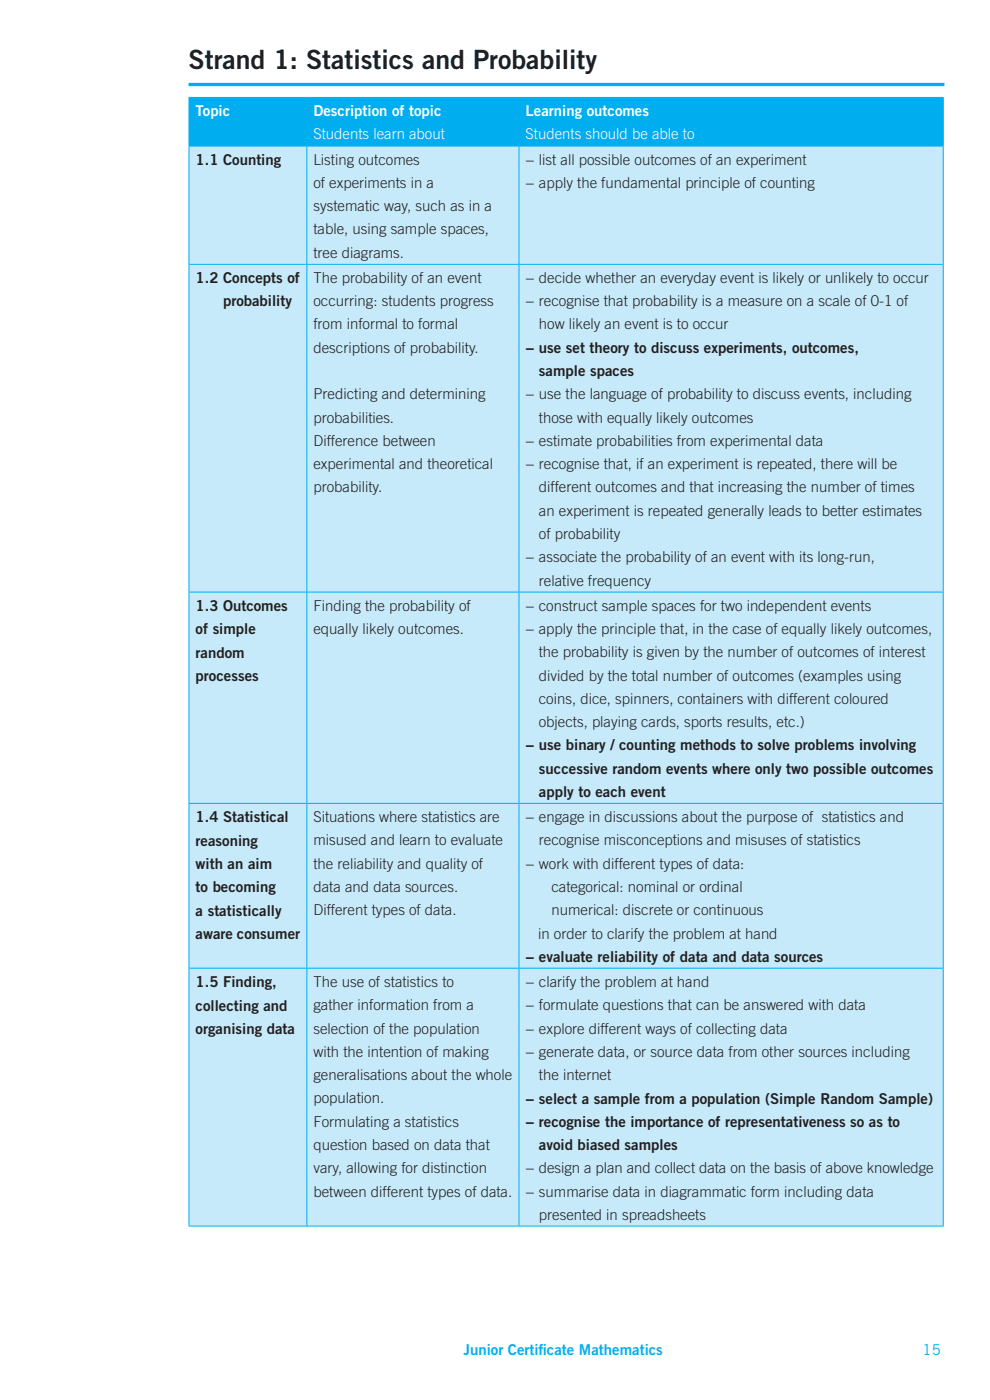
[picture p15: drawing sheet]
<svg xmlns="http://www.w3.org/2000/svg" width="210mm" height="297mm" viewBox="0 0 210 297" stroke-linecap="round" stroke-linejoin="round" font-family="sans-serif">
<defs><g id="words">
<text font-size="5.6" fill="#231f20" x="40" y="14.6">Strand 1: Statistics and Probability</text>
<g font-size="3.2" fill="#fff">
<text x="41.5" y="24.6">Topic</text>
<text x="66.5" y="24.6">Description of topic</text>
<text x="66.5" y="29.6">Students learn about</text>
<text x="111.5" y="24.6">Learning outcomes</text>
<text x="111.5" y="29.6">Students should be able to</text>
</g>
<g font-size="3.2" fill="#231f20">
<text x="41.5" y="35">1.1 Counting</text>
<text x="66.5" y="34.9">Listing outcomes</text>
<text x="111.5" y="34.9">− list all possible outcomes of an experiment</text>
<text x="66.5" y="39.8">of experiments in a</text>
<text x="111.5" y="39.9">− apply the fundamental principle of counting</text>
<text x="66.5" y="44.8">systematic way, such as in a</text>
<text x="66.5" y="49.7">table, using sample spaces,</text>
<text x="66.5" y="54.7">tree diagrams.</text>
<text x="66.5" y="60">The probability of an event</text>
<text x="41.5" y="60.1">1.2 C oncepts of</text>
<text x="47.3" y="65">probability</text>
<text x="66.5" y="64.9">occurring: students progress</text>
<text x="111.5" y="60">− decide whether an everyday event is likely or unlikely to occur</text>
<text x="111.5" y="64.9">− recognise that probability is a measure on a scale of 0-1 of</text>
<text x="66.5" y="69.9">from informal to formal</text>
<text x="114.3" y="69.9">how likely an event is to occur</text>
<text x="66.5" y="74.8">descriptions of probability.</text>
<text x="111.5" y="74.8">− use set theory to discuss experiments, outcomes,</text>
<text x="114.3" y="79.8">sample spaces</text>
<text x="66.5" y="84.7">Predicting and determining</text>
<text x="66.5" y="89.6">probabilities.</text>
<text x="111.5" y="84.7">− use the language of probability to discuss events, including</text>
<text x="114.3" y="89.6">those with equally likely outcomes</text>
<text x="66.5" y="94.6">Difference between</text>
<text x="111.5" y="94.6">− estimate probabilities from experimental data</text>
<text x="66.5" y="99.5">experimental and theoretical</text>
<text x="111.5" y="99.5">− recognise that, if an experiment is repeated, there will be</text>
<text x="66.5" y="104.5">probability.</text>
<text x="114.3" y="104.5">different outcomes and that increasing the number of times</text>
<text x="114.3" y="109.4">an experiment is repeated generally leads to better estimates</text>
<text x="111.5" y="119.3">− associate the probability of an event with its long-run,</text>
<text x="114.3" y="114.4">of probability</text>
<text x="114.3" y="124.2">relative frequency</text>
<text x="41.5" y="129.6">1.3 Outcomes</text>
<text x="66.5" y="129.6">Finding the probability of</text>
<text x="111.5" y="129.6">− construct sample spaces for two independent events</text>
<text x="41.5" y="134.6">of simple</text>
<text x="66.5" y="134.5">equally likely outcomes.</text>
<text x="111.5" y="134.5">− apply the principle that, in the case of equally likely outcomes,</text>
<text x="41.5" y="139.5">random</text>
<text x="114.3" y="139.4">the probability is given by the number of outcomes of interest</text>
<text x="41.5" y="144.4">processes</text>
<text x="114.3" y="144.4">divided by the total number of outcomes (examples using</text>
<text x="114.3" y="149.3">coins, dice, spinners, containers with different coloured</text>
<text x="114.3" y="154.3">objects, playing cards, sports results, etc.)</text>
<text x="111.5" y="159.2">− use binary / counting methods to solve problems involving</text>
<text x="114.3" y="164.1">successive random events where only two possible outcomes</text>
<text x="114.3" y="169.1">apply to each event</text>
<text x="41.5" y="174.5">1.4 Statistical</text>
<text x="41.5" y="179.4">reasoning</text>
<text x="66.5" y="174.4">Situations where statistics are</text>
<text x="66.5" y="179.4">misused and learn to evaluate</text>
<text x="111.5" y="174.4">− engage in discussions about the purpose of statistics and</text>
<text x="114.3" y="179.4">recognise misconceptions and misuses of statistics</text>
<text x="41.5" y="184.4">with an aim</text>
<text x="66.5" y="184.3">the reliability and quality of</text>
<text x="111.5" y="184.3">− work with different types of data:</text>
<text x="41.5" y="189.3">to becoming</text>
<text x="66.5" y="189.2">data and data sources.</text>
<text x="117" y="189.2">categorical: nominal or ordinal</text>
<text x="41.5" y="194.2">a statistically</text>
<text x="66.5" y="194.2">Different types of data.</text>
<text x="117" y="194.2">numerical: discrete or continuous</text>
<text x="41.5" y="199.2">aware consumer</text>
<text x="114.1" y="199.1">in order to clarify the problem at hand</text>
<text x="41.5" y="209.5">1.5 Finding,</text>
<text x="66.5" y="209.4">The use of statistics to</text>
<text x="111.5" y="204.1">− evaluate reliability of data and data sources</text>
<text x="111.5" y="209.4">− clarify the problem at hand</text>
<text x="41.5" y="214.4">collecting and</text>
<text x="66.5" y="214.3">gather information from a</text>
<text x="111.5" y="214.3">− formulate questions that can be answered with data</text>
<text x="41.5" y="219.3">organising data</text>
<text x="66.5" y="219.3">selection of the population</text>
<text x="111.5" y="219.3">− explore different ways of collecting data</text>
<text x="66.5" y="224.2">with the intention of making</text>
<text x="111.5" y="224.2">− generate data, or source data from other sources including</text>
<text x="66.5" y="229.2">generalisations about the whole</text>
<text x="114.3" y="229.2">the internet</text>
<text x="66.5" y="234.1">population.</text>
<text x="66.5" y="239">Formulating a statistics</text>
<text x="111.5" y="234.1">− select a sample from a population (Simple Random Sample)</text>
<text x="111.5" y="239">− recognise the importance of representativeness so as to</text>
<text x="66.5" y="244">question based on data that</text>
<text x="114.3" y="244">avoid biased samples</text>
<text x="66.5" y="248.9">vary, allowing for distinction</text>
<text x="111.5" y="248.9">− design a plan and collect data on the basis of above knowledge</text>
<text x="66.5" y="253.9">between different types of data.</text>
<text x="111.5" y="253.9">− summarise data in diagrammatic form including data</text>
<text x="114.3" y="258.8">presented in spreadsheets</text>
</g>
<g font-size="3.2" fill="#00aeef">
<text x="98.3" y="287.5">Junior Certif</text>
<text x="114.3" y="287.5">icate Mathematics</text>
<text x="195.7" y="287.4">15</text>
</g>
</g></defs>
<path d="M40 17.9h160.3" fill="none" stroke="#00aeef" stroke-width=".71" stroke-linecap="butt"/>
<path d="M40.1 20.7h25v10.3h-25zM65.1 20.7h45v10.3h-45zM110.1 20.7h90v10.3h-90z" fill="#00aeef"/>
<path d="M40.1 31h25v25.1h-25zM65.1 31h45v25.1h-45zM110.1 31h90v25.1h-90zM40.1 56.1h25v69.5h-25zM65.1 56.1h45v69.5h-45zM110.1 56.1h90v69.5h-90zM40.1 125.6h25v44.8h-25zM65.1 125.6h45v44.8h-45zM110.1 125.6h90v44.8h-90zM40.1 170.4h25v35h-25zM65.1 170.4h45v35h-45zM110.1 170.4h90v35h-90zM40.1 205.4h25v54.7h-25zM65.1 205.4h45v54.7h-45zM110.1 205.4h90v54.7h-90z" fill="#c6eafa"/>
<g fill="none" stroke="#00aeef" stroke-width=".21">
<path d="M40 20.7h160.2M40 31h160.2M40.1 20.7v10.2M40.1 31.1v24.9M65.1 20.7v10.2M65.1 31.1v24.9M110.1 20.7v10.2M110.1 31.1v24.9M200.1 20.7v10.2M200.1 31.1v24.9M40 56.1h160.2M40.1 56.2v69.3"/>
<path d="M65.1 56.2v69.3M110.1 56.2v69.3M200.1 56.2v69.3M40 125.6h160.2M40.1 125.7v44.7M65.1 125.7v44.7M110.1 125.7v44.7M200.1 125.7v44.7M40 170.4h160.2M40.1 170.5v34.8M65.1 170.5v34.8M110.1 170.5v34.8"/>
<path d="M200.1 170.5v34.8M40 205.4h160.2M40.1 205.5v54.5M65.1 205.5v54.5M110.1 205.5v54.5M200.1 205.5v54.5M40 260.1h160.2"/>
</g>
<use href="#words"/>
</svg>
